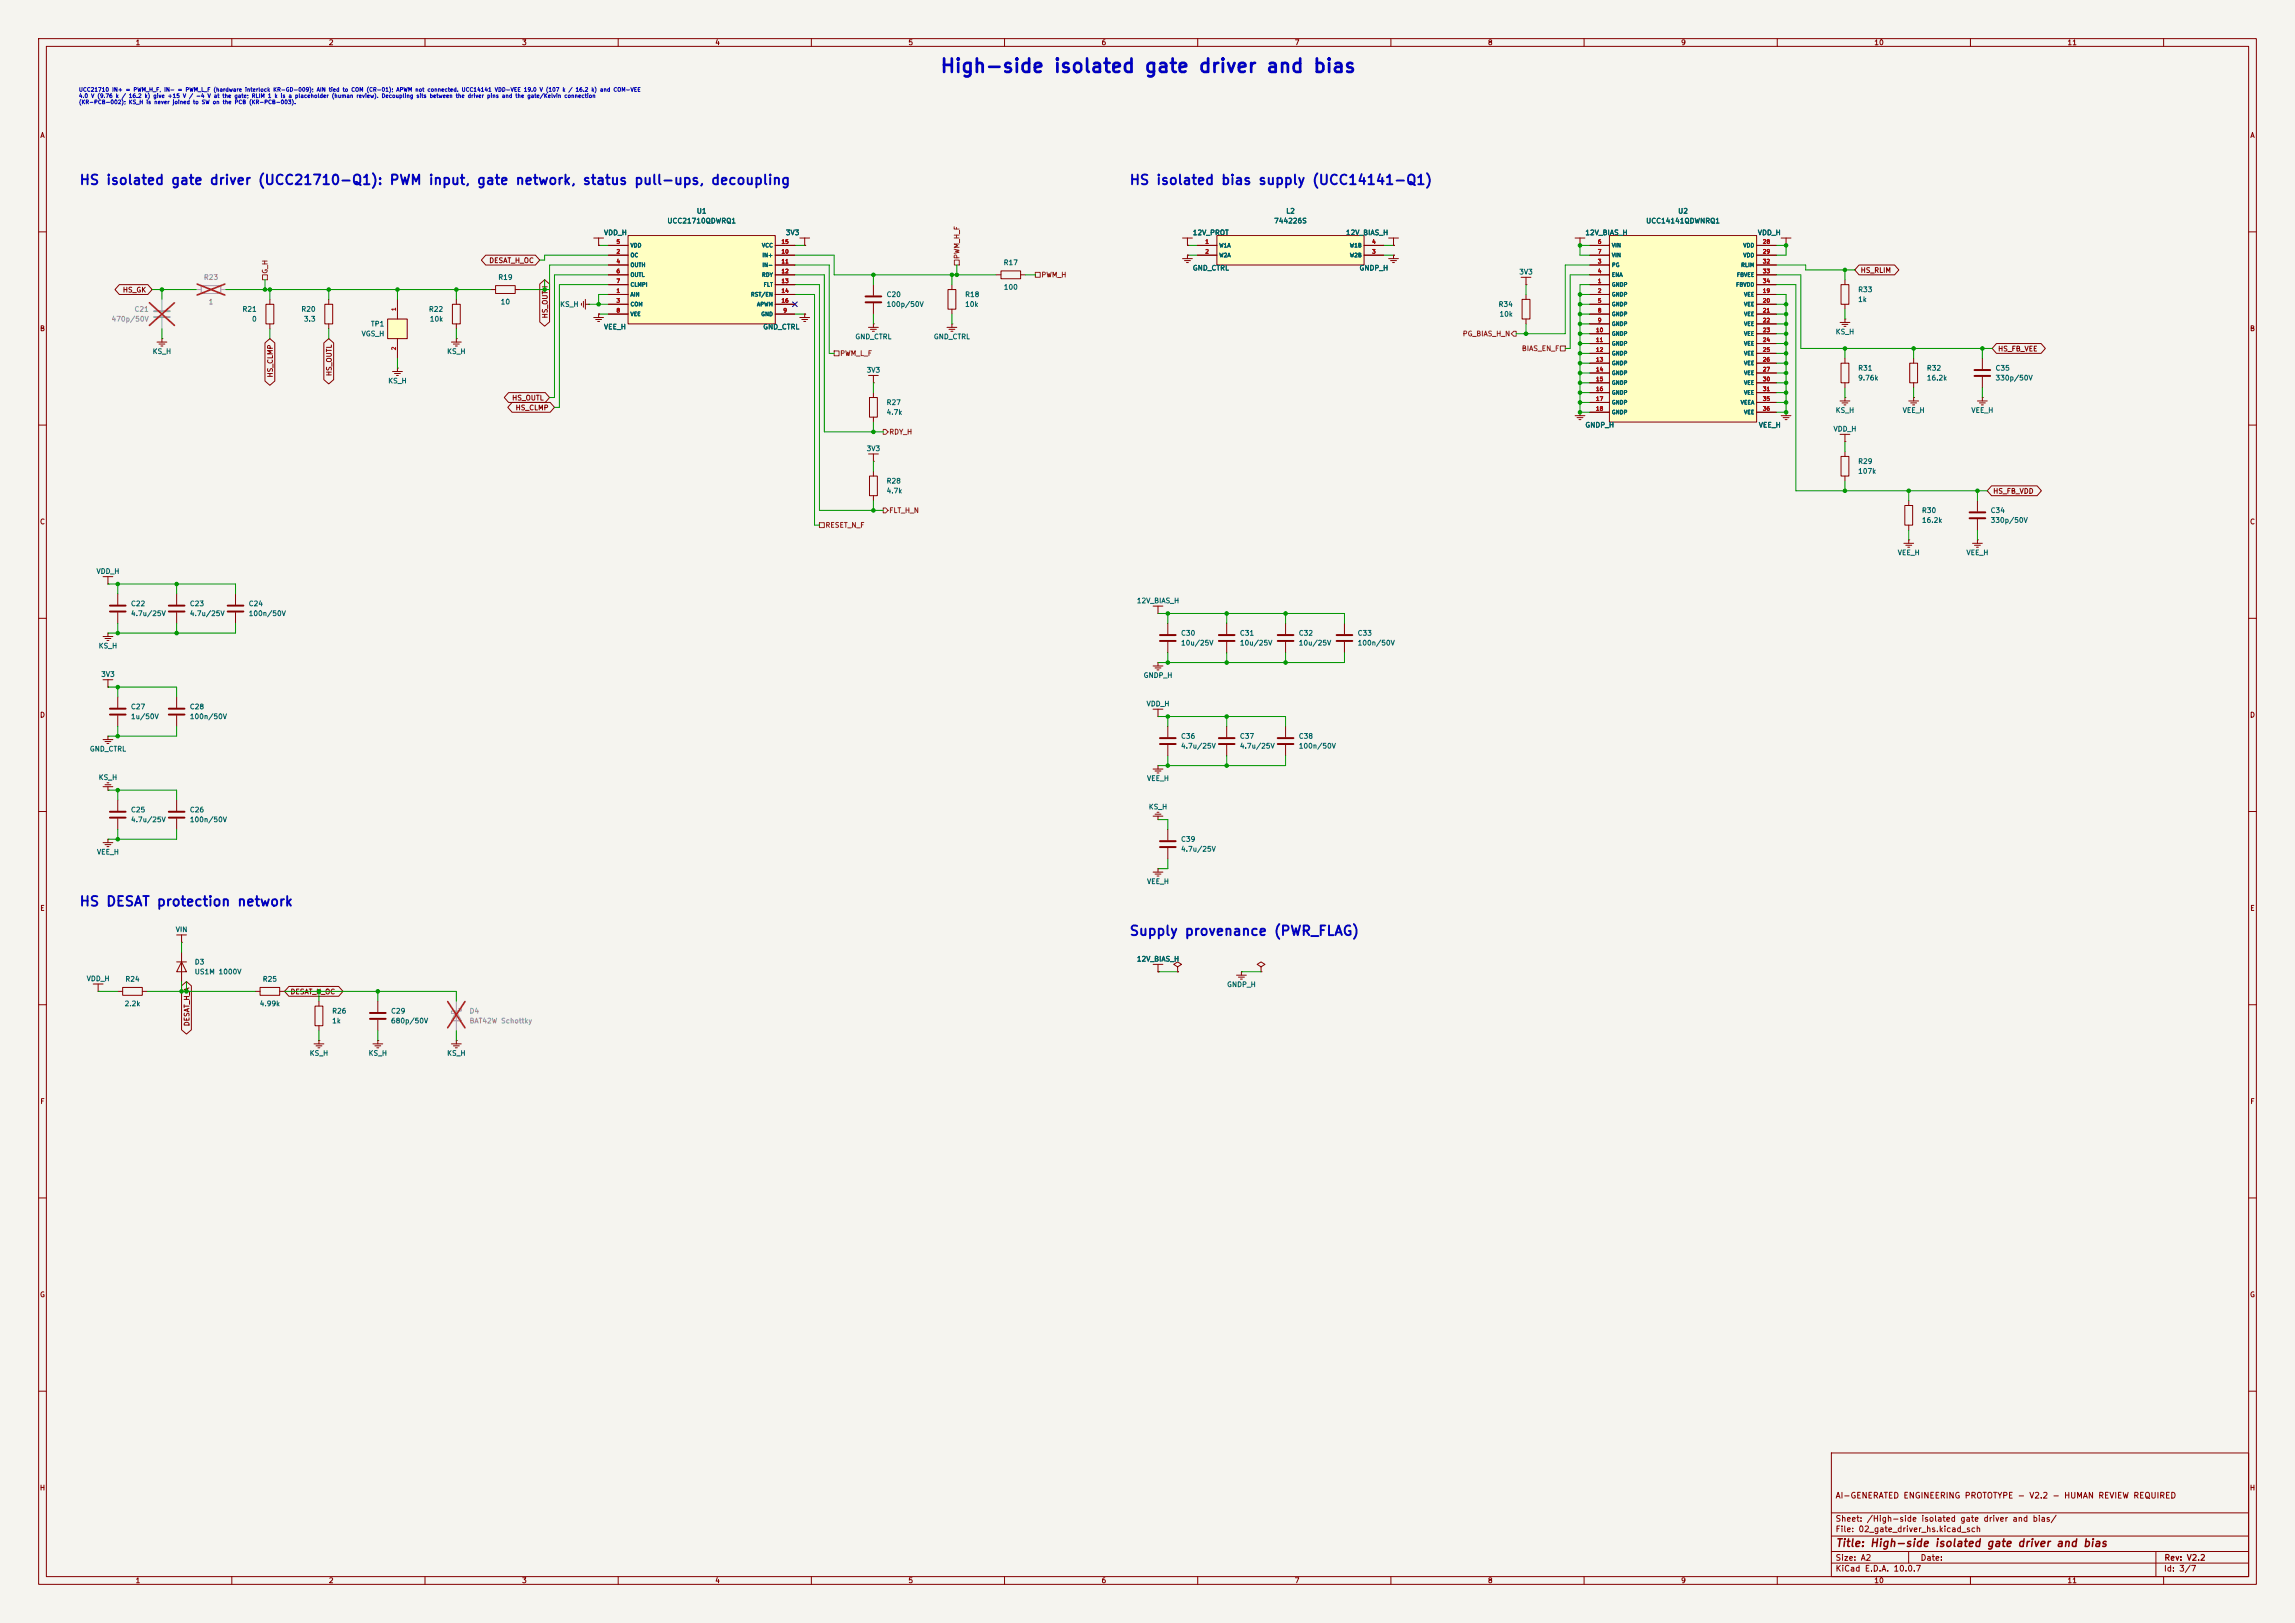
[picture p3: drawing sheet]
<svg xmlns="http://www.w3.org/2000/svg" width="594mm" height="420mm" viewBox="0 0 594 420" stroke-linecap="round" stroke-linejoin="round" font-family="sans-serif">
<defs><g id="words">
<text font-size="3.5" fill="#0000c2" x="243.2" y="19.7">High-side isolated gate driver and bias</text>
<g font-size="2.5" fill="#0000c2">
<text x="20.4" y="48.4">HS isolated gate driver (UCC21710-Q1): PWM input, gate network, status pull-ups, decoupling</text>
<text x="292.2" y="48.4">HS isolated bias supply (UCC14141-Q1)</text>
<text x="20.4" y="235.1">HS DESAT protection network</text>
<text x="292.2" y="242.7">Supply provenance (PWR_FLAG)</text>
</g>
<text font-size="2" fill="#840000" x="475" y="400.8">Title: High-side isolated gate driver and bias</text>
<g font-size="1.5" fill="#840000">
<text x="475" y="388.1">AI-GENERATED ENGINEERING PROTOTYPE - V2.2 - HUMAN REVIEW REQUIRED</text>
<text x="475" y="394.1">Sheet: /High-side isolated gate driver and bias/</text>
<text x="475" y="396.8">File: 02_gate_driver_hs.kicad_sch</text>
<text x="475" y="407">KiCad E.D.A. 10.0.7</text>
<text x="475" y="404.2">Size: A2</text>
<text x="497" y="404.2">Date:</text>
<text x="560" y="407">Id: 3/7</text>
<text x="560.1" y="404.2">Rev: V2.2</text>
</g>
<g font-size="1.3" fill="#840000">
<text x="35" y="12">1</text>
<text x="85" y="12">2</text>
<text x="135" y="12">3</text>
<text x="185" y="12">4</text>
<text x="235" y="12">5</text>
<text x="285" y="12">6</text>
<text x="335" y="12">7</text>
<text x="385" y="12">8</text>
<text x="435" y="12">9</text>
<text x="485" y="12">10</text>
<text x="535" y="12">11</text>
<text x="10.3" y="36">A</text>
<text x="582.3" y="36">A</text>
<text x="126.5" y="68.4">DESAT_H_OC</text>
<text x="481.5" y="70.9">HS_RLIM</text>
<text x="31.7" y="76">HS_GK</text>
<text x="142" y="82.5" transform="rotate(-90 142 82.5)">HS_OUTH</text>
<text x="10.2" y="86">B</text>
<text x="582.2" y="86">B</text>
<text x="517" y="91.2">HS_FB_VEE</text>
<text x="70.9" y="97.8" transform="rotate(-90 70.9 97.8)">HS_CLMP</text>
<text x="86.1" y="97.5" transform="rotate(-90 86.1 97.5)">HS_OUTL</text>
<text x="132.4" y="103.9">HS_OUTL</text>
<text x="133.3" y="106.5">HS_CLMP</text>
<text x="515.8" y="128.1">HS_FB_VDD</text>
<text x="10.2" y="136">C</text>
<text x="582.2" y="136">C</text>
<text x="10.2" y="186">D</text>
<text x="582.2" y="186">D</text>
<text x="10.3" y="236">E</text>
<text x="582.3" y="236">E</text>
<text x="75.1" y="257.6">DESAT_H_OC</text>
<text x="49.3" y="265.7" transform="rotate(-90 49.3 265.7)">DESAT_H_A</text>
<text x="10.3" y="286">F</text>
<text x="582.3" y="286">F</text>
<text x="10.2" y="336">G</text>
<text x="582.2" y="336">G</text>
<text x="10.2" y="386">H</text>
<text x="582.2" y="386">H</text>
<text x="35" y="410">1</text>
<text x="85" y="410">2</text>
<text x="135" y="410">3</text>
<text x="185" y="410">4</text>
<text x="235" y="410">5</text>
<text x="285" y="410">6</text>
<text x="335" y="410">7</text>
<text x="385" y="410">8</text>
<text x="435" y="410">9</text>
<text x="485" y="410">10</text>
<text x="535" y="410">11</text>
</g>
<g font-size="1.3" fill="#006464">
<text x="172.6" y="58.1">UCC21710QDWRQ1</text>
<text x="180.2" y="55.6">U1</text>
<text x="329.6" y="58.1">744226S</text>
<text x="332.8" y="55.6">L2</text>
<text x="425.9" y="58.1">UCC14141QDWNRQ1</text>
<text x="434.2" y="55.6">U2</text>
<text x="156.2" y="61.2">VDD_H</text>
<text x="203.3" y="61.2">3V3</text>
<text x="308.6" y="61.2">12V_PROT</text>
<text x="348.2" y="61.2">12V_BIAS_H</text>
<text x="410.2" y="61.2">12V_BIAS_H</text>
<text x="454.8" y="61.2">VDD_H</text>
<text x="259.6" y="68.9">R17</text>
<text x="308.6" y="70.3">GND_CTRL</text>
<text x="351.7" y="70.3">GNDP_H</text>
<text x="393.1" y="71.3">3V3</text>
<text x="128.8" y="72.7">R19</text>
<text x="229.3" y="77.2">C20</text>
<text x="249.7" y="77.2">R18</text>
<text x="259.7" y="75.3">100</text>
<text x="480.8" y="75.9">R33</text>
<text x="62.6" y="81">R21</text>
<text x="65.1" y="83.5">0</text>
<text x="77.9" y="81">R20</text>
<text x="78.5" y="83.5">3.3</text>
<text x="110.9" y="81">R22</text>
<text x="111.1" y="83.5">10k</text>
<text x="129.5" y="79.1">10</text>
<text x="144.8" y="79.7">KS_H</text>
<text x="229.3" y="79.7">100p/50V</text>
<text x="249.7" y="79.7">10k</text>
<text x="387.7" y="79.7">R34</text>
<text x="388" y="82.2">10k</text>
<text x="480.8" y="78.4">1k</text>
<text x="93.5" y="87.3">VGS_H</text>
<text x="95.9" y="84.8">TP1</text>
<text x="156.2" y="85.5">VEE_H</text>
<text x="197.4" y="85.5">GND_CTRL</text>
<text x="221.2" y="88.1">GND_CTRL</text>
<text x="241.6" y="88.1">GND_CTRL</text>
<text x="475" y="86.8">KS_H</text>
<text x="39.4" y="91.9">KS_H</text>
<text x="115.6" y="91.9">KS_H</text>
<text x="100.4" y="99.5">KS_H</text>
<text x="224.2" y="96.7">3V3</text>
<text x="480.8" y="96.2">R31</text>
<text x="480.8" y="98.8">9.76k</text>
<text x="498.6" y="96.2">R32</text>
<text x="498.6" y="98.8">16.2k</text>
<text x="516.4" y="96.2">C35</text>
<text x="516.4" y="98.8">330p/50V</text>
<text x="229.3" y="105.1">R27</text>
<text x="229.3" y="107.6">4.7k</text>
<text x="475" y="107.1">KS_H</text>
<text x="492.3" y="107.1">VEE_H</text>
<text x="510.1" y="107.1">VEE_H</text>
<text x="410.2" y="110.9">GNDP_H</text>
<text x="455.1" y="110.9">VEE_H</text>
<text x="474.4" y="112">VDD_H</text>
<text x="224.2" y="117">3V3</text>
<text x="229.3" y="125.4">R28</text>
<text x="480.8" y="120.3">R29</text>
<text x="480.8" y="122.9">107k</text>
<text x="229.3" y="128">4.7k</text>
<text x="497.3" y="133">R30</text>
<text x="497.3" y="135.6">16.2k</text>
<text x="515.1" y="133">C34</text>
<text x="515.1" y="135.6">330p/50V</text>
<text x="491.1" y="144">VEE_H</text>
<text x="508.8" y="144">VEE_H</text>
<text x="24.8" y="148.8">VDD_H</text>
<text x="33.8" y="157.2">C22</text>
<text x="33.8" y="159.7">4.7u/25V</text>
<text x="49" y="157.2">C23</text>
<text x="49" y="159.7">4.7u/25V</text>
<text x="64.2" y="157.2">C24</text>
<text x="64.2" y="159.7">100n/50V</text>
<text x="294.1" y="156.4">12V_BIAS_H</text>
<text x="305.5" y="164.8">C30</text>
<text x="305.5" y="167.3">10u/25V</text>
<text x="320.8" y="164.8">C31</text>
<text x="320.8" y="167.3">10u/25V</text>
<text x="336" y="164.8">C32</text>
<text x="336" y="167.3">10u/25V</text>
<text x="351.3" y="164.8">C33</text>
<text x="351.3" y="167.3">100n/50V</text>
<text x="25.4" y="168.1">KS_H</text>
<text x="26.1" y="175.5">3V3</text>
<text x="295.9" y="175.7">GNDP_H</text>
<text x="33.8" y="183.8">C27</text>
<text x="49" y="183.8">C28</text>
<text x="296.6" y="183.1">VDD_H</text>
<text x="33.8" y="186.4">1u/50V</text>
<text x="49" y="186.4">100n/50V</text>
<text x="305.5" y="191.5">C36</text>
<text x="320.8" y="191.5">C37</text>
<text x="336" y="191.5">C38</text>
<text x="23.1" y="194.8">GND_CTRL</text>
<text x="305.5" y="194">4.7u/25V</text>
<text x="320.8" y="194">4.7u/25V</text>
<text x="336" y="194">100n/50V</text>
<text x="25.4" y="202.1">KS_H</text>
<text x="296.8" y="202.4">VEE_H</text>
<text x="297.2" y="209.8">KS_H</text>
<text x="33.8" y="210.5">C25</text>
<text x="33.8" y="213.1">4.7u/25V</text>
<text x="49" y="210.5">C26</text>
<text x="49" y="213.1">100n/50V</text>
<text x="25" y="221.4">VEE_H</text>
<text x="305.5" y="218.1">C39</text>
<text x="305.5" y="220.7">4.7u/25V</text>
<text x="296.8" y="229.1">VEE_H</text>
<text x="45.4" y="241.5">VIN</text>
<text x="50.3" y="249.9">D3</text>
<text x="294.1" y="249.1">12V_BIAS_H</text>
<text x="22.3" y="254.2">VDD_H</text>
<text x="32.3" y="254.3">R24</text>
<text x="50.3" y="252.4">US1M 1000V</text>
<text x="67.9" y="254.3">R25</text>
<text x="317.5" y="255.7">GNDP_H</text>
<text x="32.1" y="260.7">2.2k</text>
<text x="67.1" y="260.7">4.99k</text>
<text x="85.8" y="262.6">R26</text>
<text x="101.1" y="262.6">C29</text>
<text x="85.8" y="265.1">1k</text>
<text x="101.1" y="265.1">680p/50V</text>
<text x="80" y="273.5">KS_H</text>
<text x="95.3" y="273.5">KS_H</text>
<text x="115.6" y="273.5">KS_H</text>
</g>
<g font-size="1.3" fill="#725600">
<text x="69.5" y="71" transform="rotate(-90 69.5 71)">G_H</text>
<text x="248.6" y="67.1" transform="rotate(-90 248.6 67.1)">PWM_H_F</text>
<text x="269.4" y="72.1">PWM_H</text>
<text x="378.5" y="87.3">PG_BIAS_H_N</text>
<text x="217.3" y="92.4">PWM_L_F</text>
<text x="393.8" y="91.1">BIAS_EN_F</text>
<text x="230" y="112.7">RDY_H</text>
<text x="213.5" y="136.9">RESET_N_F</text>
<text x="230" y="133">FLT_H_N</text>
</g>
<g font-size="1.3" fill="#939391">
<text x="52.6" y="72.7">R23</text>
<text x="28.8" y="83.5">470p/50V</text>
<text x="34.7" y="81">C21</text>
<text x="53.9" y="79.1">1</text>
<text x="121.4" y="262.6">D4</text>
<text x="121.4" y="265.1">BAT42W Schottky</text>
</g>
<g font-size="1" fill="#0000c2">
<text x="20.3" y="24">UCC21710 IN+ = PWM_H_F, IN- = PWM_L_F (hardware interlock KR-GD-009); AIN tied to COM (CR-01); APWM not connected. UCC14141 VDD-VEE 19.0 V (107 k / 16.2 k) and COM-VEE</text>
<text x="20.3" y="25.6">4.0 V (9.76 k / 16.2 k) give +15 V / -4 V at the gate; RLIM 1 k is a placeholder (human review). Decoupling sits between the driver pins and the gate/Kelvin connection</text>
<text x="20.3" y="27.2">(KR-PCB-002); KS_H is never joined to SW on the PCB (KR-PCB-003).</text>
</g>
<g font-size="1" fill="#a90000">
<text x="159.4" y="65.9">2</text>
<text x="159.4" y="63.3">5</text>
<text x="202.1" y="65.9">10</text>
<text x="202.1" y="63.3">15</text>
<text x="311.8" y="63.3">1</text>
<text x="311.8" y="65.9">2</text>
<text x="355" y="65.9">3</text>
<text x="355" y="63.3">4</text>
<text x="413.4" y="63.3">6</text>
<text x="413.4" y="65.9">7</text>
<text x="456.1" y="63.3">28</text>
<text x="456.1" y="65.9">29</text>
<text x="159.4" y="68.4">4</text>
<text x="159.4" y="70.9">6</text>
<text x="202.1" y="68.4">11</text>
<text x="202.1" y="70.9">12</text>
<text x="413.4" y="68.4">3</text>
<text x="413.4" y="70.9">4</text>
<text x="456.1" y="68.4">32</text>
<text x="456.1" y="70.9">33</text>
<text x="159.4" y="76">1</text>
<text x="159.4" y="73.5">7</text>
<text x="202.1" y="73.5">13</text>
<text x="202.1" y="76">14</text>
<text x="413.4" y="73.5">1</text>
<text x="413.4" y="76">2</text>
<text x="456.1" y="76">19</text>
<text x="456.1" y="73.5">34</text>
<text x="102.7" y="80.6" transform="rotate(-90 102.7 80.6)">1</text>
<text x="159.4" y="78.6">3</text>
<text x="159.4" y="81.1">8</text>
<text x="202.1" y="78.6">16</text>
<text x="202.6" y="81.1">9</text>
<text x="413.4" y="78.6">5</text>
<text x="413.4" y="81.1">8</text>
<text x="413.4" y="83.6">9</text>
<text x="456.1" y="78.6">20</text>
<text x="456.1" y="81.1">21</text>
<text x="456.1" y="83.6">22</text>
<text x="413" y="86.2">10</text>
<text x="413" y="88.7">11</text>
<text x="456.1" y="86.2">23</text>
<text x="456.1" y="88.7">24</text>
<text x="102.7" y="90.7" transform="rotate(-90 102.7 90.7)">2</text>
<text x="413" y="91.3">12</text>
<text x="413" y="93.8">13</text>
<text x="456.1" y="91.3">25</text>
<text x="456.1" y="93.8">26</text>
<text x="413" y="96.3">14</text>
<text x="413" y="98.9">15</text>
<text x="413" y="101.4">16</text>
<text x="456.1" y="96.3">27</text>
<text x="456.1" y="98.9">30</text>
<text x="456.1" y="101.4">31</text>
<text x="413" y="104">17</text>
<text x="413" y="106.5">18</text>
<text x="456.1" y="104">35</text>
<text x="456.1" y="106.5">36</text>
</g>
<g font-size="1" fill="#006464">
<text x="163.1" y="64.3">VDD</text>
<text x="197.1" y="64.3">VCC</text>
<text x="315.5" y="64.3">W1A</text>
<text x="349.3" y="64.3">W1B</text>
<text x="417.1" y="64.3">VIN</text>
<text x="451.1" y="64.3">VDD</text>
<text x="163.1" y="66.8">OC</text>
<text x="163.1" y="69.3">OUTH</text>
<text x="163.1" y="71.9">OUTL</text>
<text x="197.1" y="71.9">RDY</text>
<text x="197.2" y="66.8">IN+</text>
<text x="197.2" y="69.3">IN-</text>
<text x="315.5" y="66.8">W2A</text>
<text x="349.3" y="66.8">W2B</text>
<text x="417.1" y="69.3">PG</text>
<text x="417.1" y="71.9">ENA</text>
<text x="417.1" y="66.8">VIN</text>
<text x="449.4" y="71.9">FBVEE</text>
<text x="450.5" y="69.3">RLIM</text>
<text x="451.1" y="66.8">VDD</text>
<text x="163.1" y="77">AIN</text>
<text x="163.1" y="74.4">CLMPI</text>
<text x="194.2" y="77">RST/EN</text>
<text x="197.5" y="74.4">FLT</text>
<text x="417.1" y="74.4">GNDP</text>
<text x="417.1" y="77">GNDP</text>
<text x="449.2" y="74.4">FBVDD</text>
<text x="451.3" y="77">VEE</text>
<text x="163.1" y="79.5">COM</text>
<text x="163.1" y="82">VEE</text>
<text x="195.8" y="79.5">APWM</text>
<text x="196.9" y="82">GND</text>
<text x="417.1" y="79.5">GNDP</text>
<text x="417.1" y="82">GNDP</text>
<text x="451.3" y="79.5">VEE</text>
<text x="451.3" y="82">VEE</text>
<text x="417.1" y="84.6">GNDP</text>
<text x="417.1" y="87.1">GNDP</text>
<text x="417.1" y="89.7">GNDP</text>
<text x="451.3" y="84.6">VEE</text>
<text x="451.3" y="87.1">VEE</text>
<text x="451.3" y="89.7">VEE</text>
<text x="417.1" y="92.2">GNDP</text>
<text x="417.1" y="94.7">GNDP</text>
<text x="451.3" y="92.2">VEE</text>
<text x="451.3" y="94.7">VEE</text>
<text x="417.1" y="97.3">GNDP</text>
<text x="417.1" y="99.8">GNDP</text>
<text x="451.3" y="97.3">VEE</text>
<text x="451.3" y="99.8">VEE</text>
<text x="417.1" y="102.4">GNDP</text>
<text x="417.1" y="104.9">GNDP</text>
<text x="417.1" y="107.4">GNDP</text>
<text x="450.4" y="104.9">VEEA</text>
<text x="451.3" y="102.4">VEE</text>
<text x="451.3" y="107.4">VEE</text>
</g>
</g></defs>
<path d="M0 0h594v420h-594z" fill="#f5f4ef" stroke="#f5f4ef" stroke-width=".26"/>
<g fill="none" stroke="#840000" stroke-width=".26">
<path d="M10 10h574v400h-574zM12 12h570v396h-570zM60 10v2M110 10v2M160 10v2M210 10v2M260 10v2M310 10v2M360 10v2M410 10v2M460 10v2M510 10v2"/>
<path d="M560 10v2M10 60h2M117.1 78.7h2v5.1h-2zM118.1 77.5v1.2M226.1 73.7v2.8M226.1 78.5v2.8M393.7 71.8h2.5M395 73.7h.1M395 71.8v1.9M407.7 61.6h2.5M408.9 63.5h.1M408.9 61.6v1.9"/>
<path d="M461 61.6h2.5M462.3 63.5h.1M462.3 61.6v1.9M476.5 73.7h2v5h-2zM477.5 72.4v1.3M477.5 78.7v1.3M582 60h2M118.1 83.8v1.3M245.1 84.7h2.5M245.6 85.2h1.5M246.1 85.7h.5M246.4 83.8h.1"/>
<path d="M246.4 83.8v.9M476.5 94h2v5.1h-2zM477.5 92.7v1.3M477.5 99.1v1.2M513.1 92.7v2.8M513.1 97.5v2.8M10 110h2M225 102.9h2.1v5.1h-2.1zM226.1 101.6v1.3M226.1 108v1.2M476.2 112.4h2.6M476.2 103.8h2.6"/>
<path d="M476.5 118.1h2v5.1h-2zM476.8 104.3h1.5M477.3 104.8h.5M477.5 114.3h.1M477.5 102.9h.1M477.5 102.9v.9M477.5 112.4v1.9M477.5 116.8v1.3M582 110h2M477.5 123.2v1.3M511.8 129.5v2.8M511.8 134.4v2.8"/>
<path d="M10 160h2M582 160h2M10 210h2M45.7 207v2.8M45.7 211.8v2.8M582 210h2M24.1 254.6h2.6M25.4 256.5h.1M25.4 254.6v1.9M30.5 256.5h1.2M31.7 255.5h5.1v2.1h-5.1zM36.8 256.5h1.3"/>
<path d="M66 256.5h1.3M67.3 255.5h5.1v2.1h-5.1zM72.4 256.5h1.3M82.5 259.1v1.3M10 260h2M81.5 260.4h2.1v5h-2.1zM82.5 265.4v1.3M116.8 270.1h2.6M117.3 270.6h1.6M117.9 271.1h.5M118.1 269.2h.1M118.1 269.2v.9"/>
<path d="M582 260h2M10 310h2M582 310h2M10 360h2M474 376h108v32h-108zM582 360h2M474 397.5h108M474 391.5h108M60 408v2M110 408v2M160 408v2M210 408v2"/>
<path d="M260 408v2M310 408v2M360 408v2M410 408v2M460 408v2M474 404.5h108M474 401.5h108M494 401.5v3M510 408v2M558 401.5v6.5M560 408v2"/>
</g>
<path d="M224 76.7h4.1M224 78.2h4.1M511 95.8h4.1M511 97.3h4.1M509.8 132.6h4M509.8 134.1h4M43.7 210.1h4.1M43.7 211.6h4.1" fill="none" stroke="#840000" stroke-width=".51"/>
<path d="M416.6 61h38.1v48.2h-38.1z" fill="#ffffc2"/>
<g fill="none" stroke="#840000" stroke-width=".26">
<path d="M127 74.9h1.3M128.3 73.9h5v2h-5zM133.3 74.9h1.3M150.5 78.5v.5M151 78v1.5M151.5 78.7h.9M151.5 77.5v2.5M152.4 78.7h.1M207 61.6h2.5M208.3 63.5h.1M208.3 61.6v1.9M394 77.5h2v5.1h-2z"/>
<path d="M395 76.2v1.3M411.5 73.7h5.1M411.5 76.2h5.1M411.5 68.6h5.1M411.5 71.1h5.1M411.5 78.7h5.1M411.5 63.5h5.1M411.5 66h5.1M416.6 61h38.1v48.2h-38.1zM454.7 73.7h5M454.7 76.2h5M454.7 68.6h5"/>
<path d="M454.7 71.1h5M454.7 78.7h5M454.7 63.5h5M454.7 66h5M101.6 96.1h2.5M102.1 96.6h1.5M102.6 97.2h.5M102.9 95.3h.1M102.9 95.3v.8M395 82.6v1.2M411.5 81.3h5.1M411.5 83.8h5.1"/>
<path d="M411.5 86.4h5.1M411.5 88.9h5.1M411.5 91.4h5.1M411.5 94h5.1M411.5 96.5h5.1M411.5 99.1h5.1M454.7 81.3h5M454.7 83.8h5M454.7 86.4h5M454.7 88.9h5M454.7 91.4h5M454.7 94h5"/>
<path d="M454.7 96.5h5M454.7 99.1h5M476.2 83.4h2.6M476.8 83.9h1.5M477.3 84.5h.5M477.5 82.6h.1M477.5 82.6v.8M494.3 94h2v5.1h-2zM495.3 92.7v1.3M495.3 99.1v1.2M407.7 107.6h2.5M408.2 108.1h1.5"/>
<path d="M408.7 108.6h.5M408.9 106.7h.1M408.9 106.7v.9M411.5 101.6h5.1M411.5 104.1h5.1M411.5 106.7h5.1M454.7 101.6h5M454.7 104.1h5M454.7 106.7h5M461 107.6h2.5M461.5 108.1h1.5M462 108.6h.5"/>
<path d="M462.3 106.7h.1M462.3 106.7v.9M494 103.8h2.6M494.5 104.3h1.6M495 104.8h.6M495.3 102.9h.1M495.3 102.9v.9M511.8 103.8h2.5M512.3 104.3h1.5M512.8 104.8h.5M513.1 102.9h.1M513.1 102.9v.9"/>
<path d="M493 130.8h2v5.1h-2zM494 139.7h.1M494 129.5v1.3M494 135.9v1.3M494 139.7v.9M511.8 139.7h.1M511.8 139.7v.9M298.4 156.8h2.6M299.7 158.8h.1M299.7 156.8v2M492.8 140.6h2.5M493.3 141.1h1.5"/>
<path d="M493.8 141.6h.5M510.5 140.6h2.6M511 141.1h1.6M511.6 141.6h.5M332.7 188v2.8M332.7 192.8v2.8M26.7 218.1h2.5M26.7 203.6h2.5M27.2 218.6h1.5M27.2 203.1h1.5M27.7 219.1h.5M27.7 202.6h.5"/>
<path d="M27.9 217.2h.1M27.9 204.5h.1M27.9 203.6v.9M27.9 217.2v.9M30.5 207v2.8M30.5 211.8v2.8M302.3 214.6v2.8M302.3 219.5v2.8M298.4 225.7h2.6M299 226.2h1.5M299.5 226.7h.5M299.7 224.8h.1"/>
<path d="M299.7 224.8v.9M45.7 241.9h2.6M45.7 248.9h2.6M47 243.8h.1M47 248.9l1.3 2.6h-2.6zM47 241.9v1.9M47 246.4v7.6M97.8 259.1v2.8M298.4 249.6h2.6M299.7 251.5h.1M299.7 249.6v1.9M304.8 250.2l1-.6-1-.7-1 .7 1 .6v1.3"/>
<path d="M304.8 251.5h.1M320 252.3h2.6M320.5 252.9h1.6M321.1 253.4h.5M321.3 251.5h.1M321.3 251.5v.8M326.4 250.2l1-.6-1-.7-1 .7 1 .6v1.3M326.4 251.5h.1M81.3 270.1h2.5M81.8 270.6h1.5M82.3 271.1h.5M82.5 269.2h.1"/>
<path d="M82.5 269.2v.9M96.5 270.1h2.6M97 270.6h1.6M97.5 271.1h.5M97.8 269.2h.1M97.8 263.9v2.8M97.8 269.2v.9"/>
</g>
<path d="M330.7 191h4.1M330.7 192.5h4.1M28.4 210.1h4.1M28.4 211.6h4.1M300.2 217.7h4.1M300.2 219.2h4.1M95.8 262.1h4M95.8 263.7h4" fill="none" stroke="#840000" stroke-width=".51"/>
<path d="M118.1 259.1v7.6M118.1 261.6l1.3 2.6h-2.6zM118.7 261h.7v.6h-2.6v.7h.7" fill="none" stroke="#9c9b98" stroke-width=".26"/>
<path d="M115.9 259.2l4.4 6.8M120.3 259.2l-4.4 6.8" fill="none" stroke="#e12e31" stroke-width=".46"/>
<path d="M100.3 82.6h5.1v5h-5.1z" fill="#ffffc2"/>
<g fill="none" stroke="#840000" stroke-width=".26">
<path d="M84.1 78.7h2v5.1h-2zM85.1 77.5v1.2M102.9 77.5v5.1M153.7 61.6h2.5M154.9 63.5h.1M154.9 61.6v1.9M85.1 83.8v1.3M100.3 82.6h5.1v5h-5.1zM102.9 87.6v5.1M116.8 88.5h2.6M117.3 89h1.6M117.9 89.5h.5"/>
<path d="M118.1 87.6h.1M118.1 87.6v.9M153.7 82.2h2.5M154.2 82.7h1.5M154.7 83.2h.5M154.9 81.3h.1M154.9 81.3v.9M207 82.2h2.5M207.5 82.7h1.5M208 83.2h.5M208.3 81.3h.1M208.3 81.3v.9"/>
<path d="M26.7 149.2h2.5M27.9 151.1h.1M27.9 149.2v1.9M30.5 153.7v2.8M30.5 158.5v2.8M45.7 153.7v2.8M45.7 158.5v2.8M61 153.7v2.8M61 158.5v2.8M26.7 164.7h2.5M26.7 175.9h2.5M27.2 165.2h1.5"/>
<path d="M27.7 165.7h.5M27.9 163.8h.1M27.9 177.8h.1M27.9 163.8v.9M27.9 175.9v1.9M26.7 191.4h2.5M27.2 191.9h1.5M27.7 192.4h.5M27.9 190.5h.1M27.9 190.5v.9M30.5 180.3v2.8M30.5 185.2v2.8"/>
<path d="M45.7 180.3v2.8M45.7 185.2v2.8M298.4 199h2.6M299 199.5h1.5M299.7 198.1h.1M299.7 198.1v.9M298.4 211.2h2.6M299 210.7h1.5M299.5 210.2h.5M299.5 200h.5M299.7 212.1h.1M299.7 211.2v.9"/>
</g>
<path d="M28.4 156.7h4.1M28.4 158.2h4.1M43.7 156.7h4.1M43.7 158.2h4.1M58.9 156.7h4.1M58.9 158.2h4.1M28.4 183.4h4.1M28.4 184.9h4.1M43.7 183.4h4.1M43.7 184.9h4.1" fill="none" stroke="#840000" stroke-width=".51"/>
<path d="M50.8 74.9h1.3M52.1 73.9h5v2h-5zM57.1 74.9h1.3" fill="none" stroke="#9c9b98" stroke-width=".26"/>
<path d="M51 73.5l7.2 2.8M58.2 73.5l-7.2 2.8" fill="none" stroke="#e12e31" stroke-width=".46"/>
<path d="M162.6 61h38.1v22.8h-38.1z" fill="#ffffc2"/>
<g fill="none" stroke="#840000" stroke-width=".26">
<path d="M68.8 78.7h2.1v5.1h-2.1zM69.8 77.5v1.2M157.5 76.2h5.1M157.5 66h5.1M157.5 78.7h5.1M157.5 68.6h5.1M157.5 63.5h5.1M157.5 71.1h5.1M157.5 73.7h5.1M162.6 61h38.1v22.8h-38.1zM200.7 76.2h5M200.7 66h5"/>
<path d="M200.7 78.7h5M200.7 68.6h5M200.7 63.5h5M200.7 71.1h5M200.7 73.7h5M306.1 61.6h2.5M306.1 66.9h2.5M306.6 67.4h1.5M307.1 67.9h.5M307.3 63.5h.1M307.3 66h.1M307.3 61.6v1.9"/>
<path d="M307.3 66v.9M359.4 61.6h2.5M360.7 63.5h.1M360.7 61.6v1.9M40.6 88.5h2.6M41.1 89h1.6M41.7 89.5h.5M41.9 87.6h.1M41.9 87.6v.9M69.8 83.8v1.3M157.5 81.3h5.1M200.7 81.3h5"/>
</g>
<path d="M39.9 80.5h4M39.9 82h4" fill="none" stroke="#9c9b98" stroke-width=".51"/>
<path d="M41.9 77.5v2.8M41.9 82.3v2.8" fill="none" stroke="#9c9b98" stroke-width=".26"/>
<path d="M38.7 78.4l6.4 5.8M45.1 78.4l-6.4 5.8" fill="none" stroke="#e12e31" stroke-width=".46"/>
<path d="M315 61h38.1v7.6h-38.1z" fill="#ffffc2"/>
<g fill="none" stroke="#840000" stroke-width=".26">
<path d="M30.9 73.7h7.4l1.1 1.2-1.1 1.3h-7.4l-1.1-1.3zM125.7 66h12.9l1.1 1.3-1.1 1.3h-12.9l-1.1-1.3zM139.7 73.5l1.3-1.1 1.2 1.1v9.8l-1.2 1.1-1.3-1.1zM154.9 63.5h.1M157.5 63.5h5.1M157.5 66h5.1M157.5 71.1h5.1M157.5 73.7h5.1M157.5 76.2h5.1M157.5 68.6h5.1M157.5 78.7h5.1M200.7 63.5h5"/>
<path d="M200.7 66h5M200.7 71.1h5M200.7 73.7h5M200.7 76.2h5M200.7 68.6h5M200.7 78.7h5M208.3 63.5h.1M245.4 74.9h2v5.1h-2zM246.4 73.7v1.2M257.8 71.1h1.3M259.1 70.1h5.1v2h-5.1zM264.2 71.1h1.2"/>
<path d="M307.3 63.5h.1M307.3 66h.1M309.9 63.5h5.1M309.9 66h5.1M315 61h38.1v7.6h-38.1zM353.1 63.5h5M353.1 66h5M359.4 66.9h2.5M359.9 67.4h1.5M360.4 67.9h.5M360.7 66h.1M360.7 63.5h.1"/>
<path d="M360.7 66v.9M408.9 63.5h.1M411.5 63.5h5.1M411.5 66h5.1M411.5 71.1h5.1M411.5 73.7h5.1M411.5 76.2h5.1M411.5 68.6h5.1M411.5 78.7h5.1M454.7 63.5h5M454.7 66h5M454.7 71.1h5"/>
<path d="M454.7 73.7h5M454.7 76.2h5M454.7 68.6h5M454.7 78.7h5M462.3 63.5h.1M481.2 68.6h9.2l1.1 1.3-1.1 1.2h-9.2l-1.1-1.2zM68.6 88.7l1.2-1.1 1.3 1.1v9.9l-1.3 1.1-1.2-1.1zM83.8 88.7l1.3-1.1 1.3 1.1v9.5l-1.3 1.2-1.3-1.2zM154.9 81.3h.1M157.5 81.3h5.1M200.7 81.3h5M208.3 81.3h.1"/>
<path d="M224.8 84.7h2.5M224.8 97.2h2.5M225.3 85.2h1.5M225.8 85.7h.5M226.1 83.8h.1M226.1 99.1h.1M226.1 83.8v.9M226.1 97.2v1.9M246.4 80v1.3M411.5 81.3h5.1M411.5 83.8h5.1M411.5 86.4h5.1"/>
<path d="M411.5 88.9h5.1M411.5 91.4h5.1M411.5 94h5.1M411.5 96.5h5.1M411.5 99.1h5.1M454.7 81.3h5M454.7 83.8h5M454.7 86.4h5M454.7 88.9h5M454.7 91.4h5M454.7 94h5M454.7 96.5h5"/>
<path d="M454.7 99.1h5M516.7 88.9h11.6l1.1 1.3-1.1 1.2h-11.6l-1.1-1.2zM131.6 101.6h9.5l1.1 1.3-1.1 1.2h-9.5l-1.1-1.2zM132.5 104.1h9.9l1.1 1.3-1.1 1.3h-9.9l-1.1-1.3zM224.8 117.5h2.5M226.1 119.4h.1M226.1 117.5v1.9M408.9 106.7h.1M411.5 101.6h5.1M411.5 104.1h5.1M411.5 106.7h5.1M454.7 101.6h5"/>
<path d="M454.7 104.1h5M454.7 106.7h5M462.3 106.7h.1M225 123.2h2.1v5.1h-2.1zM226.1 121.9v1.3M226.1 128.3v1.2M515.5 125.7h11.8l1.1 1.3-1.1 1.3h-11.8l-1.2-1.3zM298.4 172.3h2.6M299 172.8h1.5M299.5 173.4h.5M299.7 171.5h.1M299.7 171.5v.8"/>
<path d="M302.3 161.3v2.8M302.3 166.1v2.8M317.5 161.3v2.8M317.5 166.1v2.8M332.7 161.3v2.8M332.7 166.1v2.8M348 161.3v2.8M348 166.1v2.8M298.4 183.5h2.6M299.7 185.4h.1M299.7 183.5v1.9M302.3 188v2.8"/>
<path d="M302.3 192.8v2.8M317.5 188v2.8M317.5 192.8v2.8M47 255.1l1.3-1.1 1.2 1.1v11.4l-1.2 1.1-1.3-1.1zM74.8 255.3h12.9l1.1 1.2-1.1 1.3h-12.9l-1.1-1.3zM299.7 251.5h.1M304.8 251.5h.1"/>
</g>
<path d="M300.2 164.3h4.1M300.2 165.9h4.1M315.5 164.3h4M315.5 165.9h4M330.7 164.3h4.1M330.7 165.9h4.1M345.9 164.3h4.1M345.9 165.9h4.1M300.2 191h4.1M300.2 192.5h4.1M315.5 191h4M315.5 192.5h4" fill="none" stroke="#840000" stroke-width=".51"/>
<path d="M67.9 71.1h1.3v1.3h-1.3zM247 67.3h1.3v1.3h-1.3zM268 70.5h1.2v1.3h-1.2zM215.9 90.8h1.3v1.3h-1.3zM391.2 86.4l.6-.7h.6v1.3h-.6zM403.9 89.5h1.2v1.3h-1.2zM228.6 111.1h.6l.7 .7-.7 .6h-.6zM212.1 135.3h1.3v1.2h-1.3zM228.6 131.4h.6l.7 .7-.7 .6h-.6z" fill="none" stroke="#725600" stroke-width=".26"/>
<g fill="none" stroke="#009600" stroke-width=".26">
<path d="M39.4 74.9h11.4M41.9 74.9v2.6M58.4 74.9h68.6M68.6 72.4v2.5M69.8 74.9v2.6M85.1 74.9v2.6M102.9 74.9v2.6M118.1 74.9v2.6M141 72.4v2.5M152.4 78.7h5.1M154.9 63.5h2.6M157.5 68.6h-15.3v6.3h-7.6"/>
<path d="M157.5 66h-16.5v1.3h-1.3M157.5 73.7h-12.7v31.7h-1.3M157.5 76.2h-2.6v2.5M157.5 71.1h-14v31.8h-1.3M205.7 68.6h8.9v22.8h1.3M205.7 73.7h6.4v58.4h16.5M205.7 76.2h5.1v59.7h1.3M205.7 71.1h7.7v40.7h15.2M205.7 66h10.2v5.1h41.9M205.7 63.5h2.6M226.1 71.1v2.6M246.4 71.1v2.6"/>
<path d="M247.6 68.6v2.5M265.4 71.1h2.6M307.3 66h2.6M307.3 63.5h2.6M358.1 66h2.6M358.1 63.5h2.6M395 73.7v2.5M408.9 76.2h2.6M408.9 78.7h2.6M411.5 63.5h-2.6v2.5h2.6M411.5 73.7h-2.6v33h2.6M411.5 71.1h-5.1v19.1h-1.3"/>
<path d="M411.5 68.6h-6.4v17.8h-12.7M459.7 63.5h2.6v2.5h-2.6M459.7 76.2h2.6v30.5h-2.6M459.7 71.1h6.4v19.1h49.5M459.7 73.7h5.1v53.3h49.5M459.7 78.7h2.6M459.7 68.6h7.7v1.3h12.7M477.5 69.9v2.5M41.9 85.1v2.5M69.8 85.1v2.5M85.1 85.1v2.5M102.9 92.7v2.6"/>
<path d="M118.1 85.1v2.5M154.9 81.3h2.6M205.7 81.3h2.6M226.1 81.3v2.5M226.1 99.1v2.5M246.4 81.3v2.5M395 83.8v2.6M408.9 91.4h2.6M408.9 94h2.6M408.9 96.5h2.6M408.9 99.1h2.6M408.9 81.3h2.6"/>
<path d="M408.9 86.4h2.6M408.9 88.9h2.6M408.9 83.8h2.6M459.7 91.4h2.6M459.7 94h2.6M459.7 96.5h2.6M459.7 99.1h2.6M459.7 81.3h2.6M459.7 86.4h2.6M459.7 88.9h2.6M459.7 83.8h2.6M477.5 80v2.6"/>
<path d="M477.5 90.2v2.5M495.3 90.2v2.5M513.1 90.2v2.5M226.1 109.2v2.6M226.1 119.4v2.5M408.9 101.6h2.6M408.9 104.1h2.6M459.7 101.6h2.6M459.7 104.1h2.6M477.5 100.3v2.6M477.5 114.3v2.5M495.3 100.3v2.6"/>
<path d="M513.1 100.3v2.6M226.1 129.5v2.6M477.5 124.5v2.5M494 127v2.5M494 137.2v2.5M511.8 127v2.5M511.8 137.2v2.5M27.9 151.1h33.1v2.6M30.5 151.1v2.6M45.7 151.1v2.6M299.7 158.8h48.3v2.5M302.3 158.8v2.5"/>
<path d="M317.5 158.8v2.5M332.7 158.8v2.5M27.9 177.8h17.8v2.5M30.5 161.3v2.5M30.5 177.8v2.5M45.7 161.3v2.5M61 161.3v2.5h-33.1M302.3 168.9v2.6M317.5 168.9v2.6M332.7 168.9v2.6M348 168.9v2.6h-48.3M30.5 188v2.5"/>
<path d="M45.7 188v2.5h-17.8M299.7 185.4h33v2.6M302.3 185.4v2.6M302.3 195.6v2.5M317.5 185.4v2.6M317.5 195.6v2.5M332.7 195.6v2.5h-33M27.9 204.5h17.8v2.5M30.5 204.5v2.5M30.5 214.6v2.6M45.7 214.6v2.6h-17.8M299.7 212.1h2.6v2.5"/>
<path d="M302.3 222.3v2.5h-2.6M25.4 256.5h5.1M38.1 256.5h27.9M47 243.8v2.6M47 254v2.5M48.3 254v2.5M73.7 256.5h44.4v2.6M82.5 256.5v2.6M97.8 256.5v2.6M299.7 251.5h5.1M321.3 251.5h5.1M82.5 266.7v2.5"/>
<path d="M97.8 266.7v2.5M118.1 266.7v2.5"/>
</g>
<path d="M205.1 78.1l1.2 1.2M206.3 78.1l-1.2 1.2" fill="none" stroke="#000084" stroke-width=".26"/>
<g fill="#009600" stroke="#009600" stroke-width=".26">
<circle cx="494" cy="127" r=".46"/>
<circle cx="477.5" cy="127" r=".46"/>
<circle cx="477.5" cy="69.9" r=".46"/>
<circle cx="462.3" cy="104.1" r=".46"/>
<circle cx="462.3" cy="96.5" r=".46"/>
<circle cx="462.3" cy="99.1" r=".46"/>
<circle cx="462.3" cy="101.6" r=".46"/>
<circle cx="462.3" cy="106.7" r=".46"/>
<circle cx="477.5" cy="90.2" r=".46"/>
<circle cx="495.3" cy="90.2" r=".46"/>
<circle cx="408.9" cy="63.5" r=".46"/>
<circle cx="395" cy="86.4" r=".46"/>
<circle cx="408.9" cy="78.7" r=".46"/>
<circle cx="408.9" cy="81.3" r=".46"/>
<circle cx="408.9" cy="83.8" r=".46"/>
<circle cx="408.9" cy="86.4" r=".46"/>
<circle cx="408.9" cy="88.9" r=".46"/>
<circle cx="408.9" cy="76.2" r=".46"/>
<circle cx="462.3" cy="63.5" r=".46"/>
<circle cx="462.3" cy="83.8" r=".46"/>
<circle cx="462.3" cy="78.7" r=".46"/>
<circle cx="462.3" cy="81.3" r=".46"/>
<circle cx="462.3" cy="94" r=".46"/>
<circle cx="462.3" cy="86.4" r=".46"/>
<circle cx="462.3" cy="88.9" r=".46"/>
<circle cx="462.3" cy="91.4" r=".46"/>
<circle cx="408.9" cy="106.7" r=".46"/>
<circle cx="408.9" cy="104.1" r=".46"/>
<circle cx="408.9" cy="91.4" r=".46"/>
<circle cx="408.9" cy="94" r=".46"/>
<circle cx="408.9" cy="96.5" r=".46"/>
<circle cx="408.9" cy="99.1" r=".46"/>
<circle cx="408.9" cy="101.6" r=".46"/>
<circle cx="513.1" cy="90.2" r=".46"/>
<circle cx="511.8" cy="127" r=".46"/>
<circle cx="118.1" cy="74.9" r=".46"/>
<circle cx="102.9" cy="74.9" r=".46"/>
<circle cx="141" cy="74.9" r=".46"/>
<circle cx="154.9" cy="78.7" r=".46"/>
<circle cx="82.5" cy="256.5" r=".46"/>
<circle cx="30.5" cy="217.2" r=".46"/>
<circle cx="30.5" cy="204.5" r=".46"/>
<circle cx="47" cy="256.5" r=".46"/>
<circle cx="48.3" cy="256.5" r=".46"/>
<circle cx="97.8" cy="256.5" r=".46"/>
<circle cx="45.7" cy="151.1" r=".46"/>
<circle cx="45.7" cy="163.8" r=".46"/>
<circle cx="30.5" cy="163.8" r=".46"/>
<circle cx="30.5" cy="151.1" r=".46"/>
<circle cx="30.5" cy="177.8" r=".46"/>
<circle cx="30.5" cy="190.5" r=".46"/>
<circle cx="41.9" cy="74.9" r=".46"/>
<circle cx="69.8" cy="74.9" r=".46"/>
<circle cx="68.6" cy="74.9" r=".46"/>
<circle cx="85.1" cy="74.9" r=".46"/>
<circle cx="226.1" cy="71.1" r=".46"/>
<circle cx="247.6" cy="71.1" r=".46"/>
<circle cx="246.4" cy="71.1" r=".46"/>
<circle cx="317.5" cy="171.5" r=".46"/>
<circle cx="332.7" cy="171.5" r=".46"/>
<circle cx="317.5" cy="198.1" r=".46"/>
<circle cx="302.3" cy="171.5" r=".46"/>
<circle cx="317.5" cy="185.4" r=".46"/>
<circle cx="302.3" cy="185.4" r=".46"/>
<circle cx="226.1" cy="111.8" r=".46"/>
<circle cx="226.1" cy="132.1" r=".46"/>
<circle cx="302.3" cy="158.8" r=".46"/>
<circle cx="317.5" cy="158.8" r=".46"/>
<circle cx="332.7" cy="158.8" r=".46"/>
<circle cx="302.3" cy="198.1" r=".46"/>
</g>
<use href="#words"/>
</svg>
